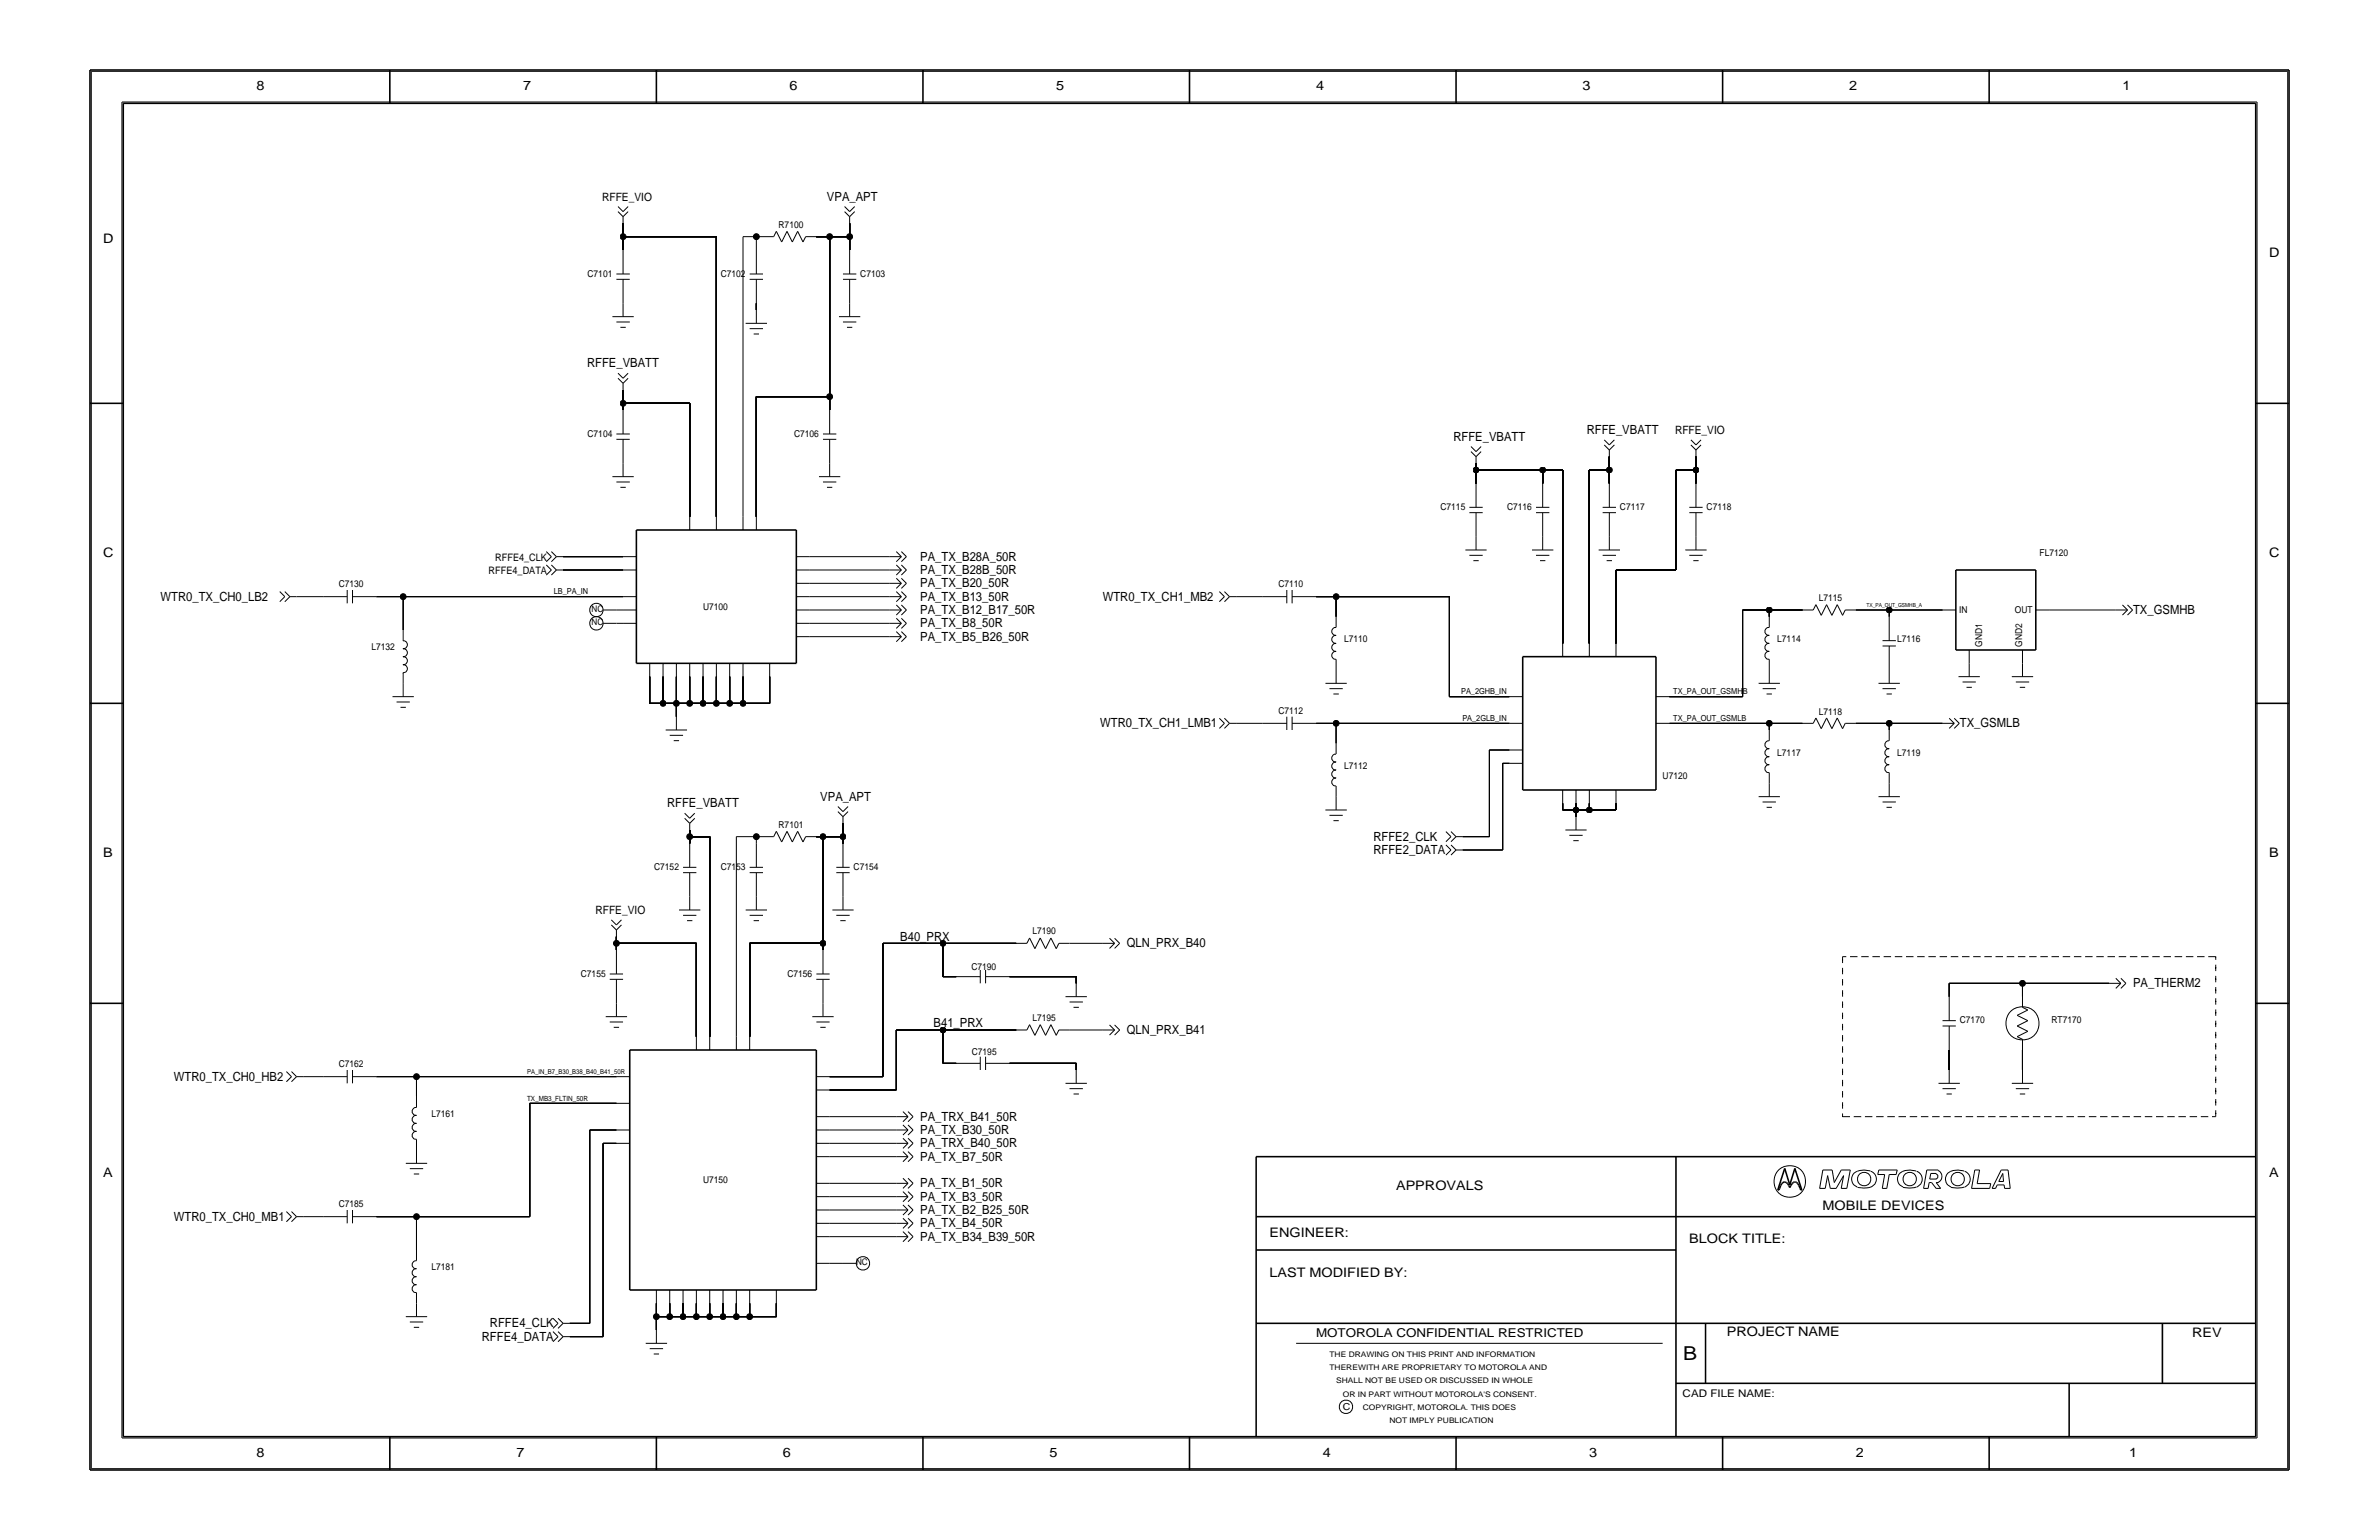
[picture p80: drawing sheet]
<svg xmlns="http://www.w3.org/2000/svg" width="432mm" height="279mm" viewBox="0 0 432 279" stroke-linecap="round" stroke-linejoin="round" font-family="sans-serif">
<defs><g id="words">
<text font-size="3.5" x="305.5" y="246.7">B</text>
<g font-size="2.4">
<text x="46.6" y="16.3">8</text>
<text x="94.9" y="16.3">7</text>
<text x="143.3" y="16.3">6</text>
<text x="191.7" y="16.3">5</text>
<text x="238.9" y="16.3">4</text>
<text x="287.3" y="16.3">3</text>
<text x="335.6" y="16.3">2</text>
<text x="385.2" y="16.3">1</text>
<text x="18.7" y="44.1">D</text>
<text x="411.8" y="46.6">D</text>
<text x="18.7" y="101">C</text>
<text x="411.8" y="101">C</text>
<text x="18.7" y="155.4">B</text>
<text x="411.8" y="155.4">B</text>
<text x="18.7" y="213.5">A</text>
<text x="253.4" y="215.9">APPROVALS</text>
<text x="411.8" y="213.5">A</text>
<text x="330.8" y="219.5">MOBILE DEVICES</text>
<text x="230.4" y="224.4">ENGINEER:</text>
<text x="306.6" y="225.6">BLOCK TITLE:</text>
<text x="230.4" y="231.6">LAST MODIFIED BY:</text>
<text x="313.4" y="242.4">PROJECT NAME</text>
<text x="397.9" y="242.5">REV</text>
<text x="46.6" y="264.3">8</text>
<text x="93.7" y="264.3">7</text>
<text x="142.1" y="264.3">6</text>
<text x="190.5" y="264.3">5</text>
<text x="240.1" y="264.3">4</text>
<text x="288.5" y="264.3">3</text>
<text x="336.9" y="264.3">2</text>
<text x="386.4" y="264.3">1</text>
</g>
<g font-size="2.3">
<text x="150.1" y="36.4">VPA_APT</text>
<text x="106.6" y="66.6">RFFE_VBATT</text>
<text x="263.8" y="79.9">RFFE_VBATT</text>
<text x="288" y="78.7">RFFE_VBATT</text>
<text x="167" y="101.7">PA_TX_B28A_50R</text>
<text x="167" y="106.6">PA_TX_B20_50R</text>
<text x="167" y="104.1">PA_TX_B28B_50R</text>
<text x="29.1" y="109">WTR0_TX_CH0_LB2</text>
<text x="167" y="111.4">PA_TX_B12_B17_50R</text>
<text x="167" y="113.8">PA_TX_B8_50R</text>
<text x="167" y="109">PA_TX_B13_50R</text>
<text x="200.2" y="109">WTR0_TX_CH1_MB2</text>
<text x="387.2" y="111.4">TX_GSMHB</text>
<text x="167" y="116.2">PA_TX_B5_B26_50R</text>
<text x="199.7" y="132">WTR0_TX_CH1_LMB1</text>
<text x="355.7" y="132">TX_GSMLB</text>
<text x="121.1" y="146.5">RFFE_VBATT</text>
<text x="148.9" y="145.3">VPA_APT</text>
<text x="249.3" y="154.9">RFFE2_DATA</text>
<text x="249.3" y="152.5">RFFE2_CLK</text>
<text x="163.4" y="170.7">B40_PRX</text>
<text x="204.5" y="171.9">QLN_PRX_B40</text>
<text x="387.2" y="179.1">PA_THERM2</text>
<text x="169.5" y="186.4">B41_PRX</text>
<text x="204.5" y="187.6">QLN_PRX_B41</text>
<text x="31.6" y="196.1">WTR0_TX_CH0_HB2</text>
<text x="167" y="203.3">PA_TRX_B41_50R</text>
<text x="167" y="205.7">PA_TX_B30_50R</text>
<text x="167" y="208.2">PA_TRX_B40_50R</text>
<text x="167" y="215.4">PA_TX_B1_50R</text>
<text x="167" y="210.6">PA_TX_B7_50R</text>
<text x="31.6" y="221.5">WTR0_TX_CH0_MB1</text>
<text x="167" y="220.3">PA_TX_B2_B25_50R</text>
<text x="167" y="217.8">PA_TX_B3_50R</text>
<text x="167" y="225.1">PA_TX_B34_B39_50R</text>
<text x="167" y="222.7">PA_TX_B4_50R</text>
<text x="87.5" y="243.2">RFFE4_DATA</text>
<text x="88.9" y="240.8">RFFE4_CLK</text>
</g>
<text font-size="2.2" x="238.9" y="242.5">MOTOROLA CONFIDENTIAL RESTRICTED</text>
<g font-size="2.1">
<text x="109.3" y="36.4">RFFE_VIO</text>
<text x="304" y="78.7">RFFE_VIO</text>
<text x="108.1" y="165.8">RFFE_VIO</text>
</g>
<g font-size="1.9">
<text x="89.9" y="101.7">RFFE4_CLK</text>
<text x="88.7" y="104.1">RFFE4_DATA</text>
<text x="305.4" y="253.4">CAD FILE NAME:</text>
</g>
<g font-size="1.7">
<text x="141.3" y="41.4">R7100</text>
<text x="106.6" y="50.2">C7101</text>
<text x="130.8" y="50.2">C7102</text>
<text x="156.1" y="50.2">C7103</text>
<text x="106.6" y="79.2">C7104</text>
<text x="144.1" y="79.2">C7106</text>
<text x="261.5" y="92.5">C7115</text>
<text x="273.6" y="92.5">C7116</text>
<text x="294" y="92.5">C7117</text>
<text x="309.8" y="92.5">C7118</text>
<text x="370.2" y="100.9">FL7120</text>
<text x="61.5" y="106.6">C7130</text>
<text x="232" y="106.6">C7110</text>
<text x="127.6" y="110.7">U7100</text>
<text x="330.1" y="109.1">L7115</text>
<text x="355.6" y="111.3">IN</text>
<text x="365.7" y="111.3">OUT</text>
<text x="67.4" y="117.9">L7132</text>
<text x="244" y="116.5">L7110</text>
<text x="322.6" y="116.5">L7114</text>
<text x="344.4" y="116.5">L7116</text>
<text x="359.8" y="117.3" transform="rotate(-90 359.8 117.3)">GND1</text>
<text x="367" y="117.3" transform="rotate(-90 367 117.3)">GND2</text>
<text x="232" y="129.5">C7112</text>
<text x="330.1" y="129.7">L7118</text>
<text x="322.6" y="137.1">L7117</text>
<text x="344.4" y="137.1">L7119</text>
<text x="244" y="139.5">L7112</text>
<text x="301.8" y="141.3">U7120</text>
<text x="141.3" y="150.2">R7101</text>
<text x="118.7" y="157.8">C7152</text>
<text x="130.8" y="157.8">C7153</text>
<text x="154.9" y="157.8">C7154</text>
<text x="187.4" y="169.5">L7190</text>
<text x="105.4" y="177.2">C7155</text>
<text x="142.9" y="177.2">C7156</text>
<text x="176.3" y="176">C7190</text>
<text x="187.4" y="185.2">L7195</text>
<text x="355.7" y="185.7">C7170</text>
<text x="372.4" y="185.6">RT7170</text>
<text x="176.4" y="191.4">C7195</text>
<text x="61.5" y="193.6">C7162</text>
<text x="78.3" y="202.6">L7161</text>
<text x="127.6" y="214.7">U7150</text>
<text x="61.5" y="219">C7185</text>
<text x="78.3" y="230.4">L7181</text>
<text x="243.7" y="255.8">C</text>
</g>
<g font-size="1.6">
<text x="107.4" y="113.5">NC</text>
<text x="107.4" y="111.1">NC</text>
<text x="155.4" y="229.6">NC</text>
</g>
<g font-size="1.5">
<text x="100.5" y="107.8">LB_PA_IN</text>
<text x="265.2" y="125.9">PA_2GHB_IN</text>
<text x="303.7" y="125.9">TX_PA_OUT_GSMHB</text>
<text x="265.4" y="130.7">PA_2GLB_IN</text>
<text x="303.7" y="130.7">TX_PA_OUT_GSMLB</text>
</g>
<g font-size="1.4">
<text x="241.3" y="246.1">THE DRAWING ON THIS PRINT AND INFORMATION</text>
<text x="241.3" y="248.6">THEREWITH ARE PROPRIETARY TO MOTOROLA AND</text>
<text x="242.5" y="251">SHALL NOT BE USED OR DISCUSSED IN WHOLE</text>
<text x="243.7" y="253.4">OR IN PART WITHOUT MOTOROLA'S CONSENT.</text>
<text x="247.3" y="255.8">COPYRIGHT, MOTOROLA. THIS DOES</text>
<text x="252.2" y="258.2">NOT IMPLY PUBLICATION</text>
</g>
<text font-size="1.3" x="95.7" y="199.7">TX_MB3_FLTIN_50R</text>
<text font-size="1.2" x="95.7" y="194.9">PA_IN_B7_B30_B38_B40_B41_50R</text>
<text font-size="1" x="338.8" y="110.2">TX_PA_OUT_GSMHB_A</text>
</g></defs>
<!-- layer: Nets -->
<g fill="none" stroke="#000" stroke-width=".18">
<path d="M113.1 42.9v2.5zM113.1 40.5v2.4zM113.1 42.9h16.9zM130 42.9v50.8zM134.9 42.9v50.8zM134.9 42.9h2.4zM137.3 42.9h1.2zM137.3 55v1.2zM137.3 42.9v2.5zM148.2 42.9h2.4zM150.6 42.9h3.6zM150.6 42.9v29.1z"/>
<path d="M154.2 42.9v2.5zM154.2 40.5v2.4zM113.1 73.2v1.2zM113.1 70.8v2.4zM113.1 73.2h12.1zM125.2 73.2v20.5zM137.3 72v21.7zM137.3 72h13.3zM150.6 72v2.4zM267.9 85.3v2.4zM267.9 84.1v1.2zM267.9 85.3h12.1z"/>
<path d="M280 85.3h3.6zM280 85.3v2.4zM283.6 85.3v31.4zM288.5 85.3h3.6zM288.5 85.3v31.4zM292.1 85.3v2.4zM292.1 82.9v2.4zM304.2 85.3h3.6zM304.2 85.3v18.1zM307.8 85.3v2.4zM307.8 82.9v2.4zM53.8 108.3h4.9z"/>
<path d="M68.3 108.3h4.9zM73.2 108.3h39.9zM73.2 108.3v6zM102.2 103.4h10.9zM102.2 101h10.9zM111.9 110.7h1.2zM111.9 113.1h1.2zM147 113.1h14.5zM147 105.8h14.5zM147 115.5h14.5zM147 110.7h14.5zM147 108.3h14.5z"/>
<path d="M147 103.4h14.5zM147 101h14.5zM224.4 108.3h4.8zM238.9 108.3h3.6zM242.5 108.3h20.6zM242.5 108.3v3.6zM263.1 108.3v18.1zM293.3 103.4h10.9zM293.3 103.4v13.3zM316.3 110.7h4.8zM316.3 110.7v15.7zM321.1 110.7h6.1z"/>
<path d="M321.1 110.7v1.2zM336.9 110.7h6zM342.9 110.7v1.2zM342.9 110.7h9.7zM371.9 110.7h12.1zM117.9 122.8v4.8zM117.9 127.6h2.4zM120.3 122.8v4.8zM120.3 127.6h2.5zM122.8 127.6v2.4zM122.8 122.8v4.8zM122.8 127.6h2.4z"/>
<path d="M125.2 122.8v4.8zM125.2 127.6h2.4zM127.6 122.8v4.8zM127.6 127.6h2.4zM130 122.8v4.8zM130 127.6h2.4zM132.4 122.8v4.8zM132.4 127.6h2.5zM134.9 122.8v4.8zM134.9 127.6h4.8zM139.7 122.8v4.8zM224.4 131.2h4.8z"/>
<path d="M238.9 131.2h3.6zM242.5 131.2h31.5zM242.5 131.2v3.7zM263.1 126.4h10.9zM270.3 136.1h3.7zM270.3 136.1v15.7zM272.7 138.5h1.3zM272.7 138.5v15.7zM303 126.4h13.3zM303 131.2h18.1zM321.1 131.2h6.1zM321.1 131.2v1.2z"/>
<path d="M336.9 131.2h6zM342.9 131.2v1.2zM342.9 131.2h9.7zM125.2 151.8h3.6zM125.2 151.8v1.2zM125.2 150.6v1.2zM128.8 151.8v36.3zM133.7 151.8v36.3zM133.7 151.8h3.6zM137.3 151.8h1.2zM137.3 151.8v1.2zM148.2 151.8h1.2z"/>
<path d="M149.4 151.8h3.6zM149.4 151.8v19.3zM153 151.8v1.2zM153 149.4v2.4zM265.5 151.8h4.8zM265.5 154.2h7.2zM283.6 145.7v1.3zM283.6 147h2.5zM286.1 147v1.2zM286.1 145.7v1.3zM286.1 147h2.4zM288.5 145.7v1.3z"/>
<path d="M288.5 147h4.8zM293.3 145.7v1.3zM111.9 171.1h14.5zM111.9 171.1v1.3zM111.9 169.9v1.2zM126.4 171.1v17zM136.1 171.1v17zM136.1 171.1h13.3zM149.4 171.1v1.3zM160.3 171.1v24.2zM160.3 171.1h10.8zM171.1 171.1v6.1z"/>
<path d="M171.1 177.2h2.5zM171.1 171.1h13.4zM183.2 177.2h12.1zM194.1 171.1h6.1zM195.3 177.2v1.2zM353.8 178.4v2.4zM353.8 178.4h13.3zM367.1 178.4v2.4zM367.1 178.4h15.7zM55 195.3h3.7zM68.3 195.3h7.3zM75.6 195.3v3.7z"/>
<path d="M75.6 195.3h36.3zM150.6 195.3h9.7zM150.6 197.8h12.1zM162.7 186.9v10.9zM162.7 186.9h8.4zM171.1 192.9h2.5zM171.1 186.9h13.4zM171.1 186.9v6zM183.2 192.9h12.1zM194.1 186.9h6.1zM195.3 192.9v1.2zM353.8 190.5v3.6z"/>
<path d="M367.1 190.5v3.6zM96.2 200.2v20.5zM96.2 200.2h15.7zM107 205h4.9zM107 205v35.1zM109.5 207.4h2.4zM109.5 207.4v35.1zM150.6 205h12.1zM150.6 207.4h12.1zM150.6 209.9h12.1zM150.6 214.7h12.1zM150.6 217.1h12.1z"/>
<path d="M150.6 219.5h12.1zM150.6 202.6h12.1zM55 220.7h3.7zM68.3 220.7h7.3zM75.6 220.7h20.6zM75.6 220.7v6.1zM119.1 238.9v2.4zM119.1 236.5v2.4zM119.1 238.9h2.5zM121.6 236.5v2.4zM121.6 238.9h2.4zM124 236.5v2.4z"/>
<path d="M124 238.9h2.4zM126.4 236.5v2.4zM126.4 238.9h2.4zM128.8 236.5v2.4zM128.8 238.9h2.4zM131.2 236.5v2.4zM131.2 238.9h2.5zM133.7 236.5v2.4zM133.7 238.9h2.4zM136.1 236.5v2.4zM136.1 238.9h4.8zM140.9 236.5v2.4z"/>
<path d="M150.6 229.2h2.4zM150.6 224.4h12.1zM150.6 221.9h12.1zM103.4 242.5h6.1zM103.4 240.1h3.6z"/>
</g>
<path d="M334.4 173.6v29zM334.4 173.6h67.8zM402.2 173.6v29zM334.4 202.6h67.8z" fill="none" stroke="#000" stroke-width=".18" stroke-dasharray=".7 1.4" stroke-linecap="butt"/>
<g fill="#000" stroke="#000" stroke-width=".18">
<circle cx="113.1" cy="42.9" r=".53"/>
<circle cx="137.3" cy="42.9" r=".53"/>
<circle cx="150.6" cy="42.9" r=".53"/>
<circle cx="154.2" cy="42.9" r=".53"/>
<circle cx="113.1" cy="73.2" r=".53"/>
<circle cx="150.6" cy="72" r=".53"/>
<circle cx="267.9" cy="85.3" r=".53"/>
<circle cx="280" cy="85.3" r=".53"/>
<circle cx="292.1" cy="85.3" r=".53"/>
<circle cx="307.8" cy="85.3" r=".53"/>
<circle cx="73.2" cy="108.3" r=".53"/>
<circle cx="242.5" cy="108.3" r=".53"/>
<circle cx="321.1" cy="110.7" r=".53"/>
<circle cx="342.9" cy="110.7" r=".53"/>
<circle cx="120.3" cy="127.6" r=".53"/>
<circle cx="122.8" cy="127.6" r=".53"/>
<circle cx="125.2" cy="127.6" r=".53"/>
<circle cx="127.6" cy="127.6" r=".53"/>
<circle cx="130" cy="127.6" r=".53"/>
<circle cx="132.4" cy="127.6" r=".53"/>
<circle cx="134.9" cy="127.6" r=".53"/>
<circle cx="242.5" cy="131.2" r=".53"/>
<circle cx="321.1" cy="131.2" r=".53"/>
<circle cx="342.9" cy="131.2" r=".53"/>
<circle cx="125.2" cy="151.8" r=".53"/>
<circle cx="137.3" cy="151.8" r=".53"/>
<circle cx="149.4" cy="151.8" r=".53"/>
<circle cx="153" cy="151.8" r=".53"/>
<circle cx="286.1" cy="147" r=".53"/>
<circle cx="288.5" cy="147" r=".53"/>
<circle cx="111.9" cy="171.1" r=".53"/>
<circle cx="149.4" cy="171.1" r=".53"/>
<circle cx="171.1" cy="171.1" r=".53"/>
<circle cx="367.1" cy="178.4" r=".53"/>
<circle cx="75.6" cy="195.3" r=".53"/>
<circle cx="171.1" cy="186.9" r=".53"/>
<circle cx="75.6" cy="220.7" r=".53"/>
<circle cx="119.1" cy="238.9" r=".53"/>
<circle cx="121.6" cy="238.9" r=".53"/>
<circle cx="124" cy="238.9" r=".53"/>
<circle cx="126.4" cy="238.9" r=".53"/>
<circle cx="128.8" cy="238.9" r=".53"/>
<circle cx="131.2" cy="238.9" r=".53"/>
<circle cx="133.7" cy="238.9" r=".53"/>
<circle cx="136.1" cy="238.9" r=".53"/>
</g>
<!-- layer: Components -->
<g fill="none" stroke="#000" stroke-width=".18">
<path d="M112.2 37.5l.9 .9zM112.2 38.4l.9 .9zM113.1 38.4l.9-.9zM113.1 39.3l.9-.9zM113.1 39.3v1.2zM153.3 37.5l.9 .9zM153.3 38.4l.9 .9zM154.2 39.3v1.2zM155.1 37.5l-.9 .9zM155.1 38.4l-.9 .9zM111.2 57.5h3.8zM111.9 49.7h2.4z"/>
<path d="M111.9 58.4h2.4zM111.9 50.7h2.4zM112.6 59.4h1zM113.1 55v2.5zM113.1 50.7v4.3zM113.1 45.4v4.3zM135.3 58.7h3.9zM136.1 49.7h2.4zM136.1 59.6h2.4zM136.1 50.7h2.4zM137.3 56.2v2.5zM137.3 50.7v4.3z"/>
<path d="M137.3 45.4v4.3zM138.5 42.9h1.9zM140.9 42l1 1.9zM140.9 42l-.5 .9zM142.8 42l-.9 1.9zM142.8 42l1 1.9zM144.8 42l.9 1.9zM144.8 42l-1 1.9zM146.2 42.9l-.5 1zM146.2 42.9h2zM152.3 57.5h3.8zM153 50.7h2.4z"/>
<path d="M153 58.4h2.4zM153 49.7h2.4zM153.7 59.4h1zM154.2 55v2.5zM154.2 50.7v4.3zM154.2 45.4v4.3zM111.9 78.7h2.4zM111.9 79.7h2.4zM112.2 67.7l.9 .9zM112.2 68.6l.9 .9zM113.1 69.5v1.3zM113.1 79.7v4.4z"/>
<path d="M113.1 74.4v4.3zM114 67.7l-.9 .9zM114 68.6l-.9 .9zM136.8 60.6h1zM149.4 78.7h2.4zM149.4 79.7h2.4zM150.6 79.7v4.4zM150.6 74.4v4.3zM291.2 79.8l.9 .9zM293 79.8l-.9 .9zM306.9 79.8l.9 .9zM111.2 86.5h3.8z"/>
<path d="M111.9 87.4h2.4zM112.6 88.4h1zM113.1 84.1v2.4zM125.2 93.7v2.5zM130 93.7v2.5zM134.9 93.7v2.5zM137.3 93.7v2.5zM148.6 86.5h3.9zM149.4 87.4h2.4zM150.1 88.4h1zM150.6 84.1v2.4zM266 99.8h3.8z"/>
<path d="M266.7 92h2.4zM266.7 93h2.4zM267 81l.9 .9zM267 81.9l.9 1zM267.9 82.9v1.2zM267.9 93v4.4zM267.9 87.7v4.3zM267.9 97.4v2.4zM268.8 81l-.9 .9zM268.8 81.9l-.9 1zM278.1 99.8h3.8zM278.8 92h2.4z"/>
<path d="M278.8 93h2.4zM280 93v4.4zM280 87.7v4.3zM280 97.4v2.4zM290.2 99.8h3.8zM290.9 93h2.4zM290.9 92h2.4zM291.2 80.7l.9 .9zM292.1 97.4v2.4zM292.1 93v4.4zM292.1 87.7v4.3zM292.1 81.6v1.3z"/>
<path d="M293 80.7l-.9 .9zM305.9 99.8h3.9zM306.6 93h2.4zM306.6 92h2.4zM306.9 80.7l.9 .9zM307.8 80.7l.9-.9zM307.8 81.6l.9-.9zM307.8 81.6v1.3zM307.8 93v4.4zM307.8 87.7v4.3zM307.8 97.4v2.4zM50.8 107.3l.9 1z"/>
<path d="M51.7 108.3l-.9 .9zM51.7 107.3l.9 1zM52.6 108.3l-.9 .9zM52.6 108.3h1.2zM58.7 108.3h4.3zM63 107v2.5zM64 108.3h4.3zM64 107v2.5zM73.1 117.7a.71 .71 0 0 1 .8 .7 .71 .71 0 0 1-.8 .7M73.1 119.2a.71 .71 0 0 1 .8 .7 .71 .71 0 0 1-.8 .7M73.1 116.3a.71 .71 0 0 1 .8 .7 .71 .71 0 0 1-.8 .7M73.2 114.3v1.9z"/>
<path d="M99.2 102.5l.9 .9zM99.2 100.1l.9 .9zM100.1 103.4l-.9 .9zM100.1 102.5l.9 .9zM100.1 101l-.9 .9zM100.1 100.1l.9 .9zM101 103.4l-.9 .9zM101 103.4h1.2zM101 101l-.9 .9zM101 101h1.2zM109.5 113.1h2.4zM109.5 110.7h2.4z"/>
<path d="M113.1 108.3h2.4zM113.1 110.7h2.4zM113.1 113.1h2.4zM113.1 103.4h2.4zM113.1 101h2.4zM144.5 110.7h2.5zM144.5 113.1h2.5zM144.5 115.5h2.5zM144.5 108.3h2.5zM144.5 101h2.5zM144.5 103.4h2.5zM144.5 105.8h2.5z"/>
<path d="M161.5 115.5h2.1zM161.5 113.1h2.1zM161.5 110.7h2.1zM161.5 108.3h2.1zM161.5 105.8h2.1zM161.5 103.4h2.1zM161.5 101h2.1zM162.7 114.6l.9 .9zM162.7 112.2l.9 .9zM162.7 109.8l.9 .9zM162.7 107.3l.9 1zM162.7 104.9l.9 .9z"/>
<path d="M162.7 102.5l.9 .9zM162.7 100.1l.9 .9zM162.7 116.4l.9-.9zM162.7 114l.9-.9zM162.7 111.6l.9-.9zM162.7 109.2l.9-.9zM162.7 106.8l.9-1zM162.7 104.3l.9-.9zM162.7 101.9l.9-.9zM163.6 114.6l.9 .9zM163.6 112.2l.9 .9zM163.6 109.8l.9 .9z"/>
<path d="M163.6 107.3l.9 1zM163.6 104.9l.9 .9zM163.6 102.5l.9 .9zM163.6 100.1l.9 .9zM163.6 116.4l.9-.9zM163.6 114l.9-.9zM163.6 111.6l.9-.9zM163.6 109.2l.9-.9zM163.6 106.8l.9-1zM163.6 104.3l.9-.9zM163.6 101.9l.9-.9zM221.3 107.3l.9 1z"/>
<path d="M222.2 108.3l-.9 .9zM222.2 107.3l1 1zM223.2 108.3l-1 .9zM223.2 108.3h1.2zM229.2 108.3h4.4zM233.6 107v2.5zM234.5 108.3h4.4zM234.5 107v2.5zM242.5 119.6v2zM242.5 111.9v1.9zM242.5 113.9a.71 .71 0 0 0-.8 .7 .71 .71 0 0 0 .8 .7M242.5 116.8a.71 .71 0 0 0-.8 .7 .71 .71 0 0 0 .8 .7"/>
<path d="M242.5 118.2a.71 .71 0 0 0-.8 .7 .71 .71 0 0 0 .8 .7M242.5 115.3a.71 .71 0 0 0-.8 .7 .71 .71 0 0 0 .8 .7M266.7 100.8h2.4zM267.4 101.7h1zM278.8 100.8h2.4zM279.5 101.7h1zM283.6 116.7v2.4zM288.5 116.7v2.4zM290.9 100.8h2.4zM291.6 101.7h1zM293.3 116.7v2.4zM306.6 100.8h2.4z"/>
<path d="M307.3 101.7h1zM321.1 119.6v2zM321.1 111.9v1.9zM321.1 113.9a.71 .71 0 0 0-.8 .7 .71 .71 0 0 0 .8 .7M321.1 116.8a.71 .71 0 0 0-.8 .7 .71 .71 0 0 0 .8 .7M321.1 118.2a.71 .71 0 0 0-.8 .7 .71 .71 0 0 0 .8 .7M321.1 115.3a.71 .71 0 0 0-.8 .7 .71 .71 0 0 0 .8 .7M327.2 110.7h1.9zM329.6 109.7l1 1.9zM329.6 109.7l-.5 1zM331.5 109.7l-.9 1.9zM331.5 109.7l1 1.9z"/>
<path d="M333.5 109.7l.9 1.9zM333.5 109.7l-1 1.9zM334.9 110.7l-.5 .9zM334.9 110.7h2zM341.7 117.2h2.4zM341.7 116.2h2.4zM342.9 117.2v4.4zM342.9 111.9v4.3zM352.6 110.7h2.4zM357.4 117.9v2.4zM367.1 117.9v2.4zM369.5 110.7h2.4z"/>
<path d="M384 110.7h2.2zM385.2 109.8l1 .9zM385.2 111.6l1-.9zM386.2 109.8l.9 .9zM386.2 111.6l.9-.9zM71.2 126.4h3.9zM72 127.4h2.4zM72.7 128.3h1zM73.1 120.6a.71 .71 0 0 1 .8 .7 .71 .71 0 0 1-.8 .7M73.2 124v2.4zM73.2 122v2zM117.9 120.3v2.5z"/>
<path d="M120.3 120.3v2.5zM120.8 132.4h3.9zM121.6 133.4h2.4zM122.3 134.4h.9zM122.8 120.3v2.5zM122.8 130v2.4zM125.2 120.3v2.5zM127.6 120.3v2.5zM130 120.3v2.5zM132.4 120.3v2.5zM134.9 120.3v2.5zM139.7 120.3v2.5z"/>
<path d="M221.3 130.3l.9 .9zM222.2 131.2l-.9 1zM222.2 130.3l1 .9zM223.2 131.2l-1 1zM223.2 131.2h1.2zM229.2 131.2h4.4zM233.6 130v2.4zM234.5 131.2h4.4zM234.5 130v2.4zM240.6 124h3.8zM241.3 124.9h2.4zM242 125.9h1z"/>
<path d="M242.5 121.6v2.4zM242.5 134.9v1.9zM242.5 136.8a.71 .71 0 0 0-.8 .7 .71 .71 0 0 0 .8 .7M242.5 139.7a.71 .71 0 0 0-.8 .7 .71 .71 0 0 0 .8 .8M242.5 138.3a.71 .71 0 0 0-.8 .7 .71 .71 0 0 0 .8 .7M274 138.5h2.4zM274 136.1h2.4zM274 131.2h2.4zM274 126.4h2.4zM300.6 131.2h2.4zM300.6 126.4h2.4zM319.2 124h3.9z"/>
<path d="M319.9 124.9h2.4zM320.6 125.9h1zM321.1 121.6v2.4zM321.1 132.4v2zM321.1 134.4a.71 .71 0 0 0-.8 .7 .71 .71 0 0 0 .8 .7M321.1 137.3a.71 .71 0 0 0-.8 .7 .71 .71 0 0 0 .8 .7M321.1 138.8a.71 .71 0 0 0-.8 .7 .71 .71 0 0 0 .8 .7M321.1 135.9a.71 .71 0 0 0-.8 .7 .71 .71 0 0 0 .8 .7M327.2 131.2h1.9zM329.6 130.3l1 1.9zM329.6 130.3l-.5 .9zM331.5 130.3l-.9 1.9z"/>
<path d="M331.5 130.3l1 1.9zM333.5 130.3l.9 1.9zM333.5 130.3l-1 1.9zM334.9 131.2l-.5 1zM334.9 131.2h2zM341 124h3.8zM341.7 124.9h2.4zM342.4 125.9h1zM342.9 121.6v2.4zM342.9 132.4v2zM342.9 134.4a.71 .71 0 0 0-.8 .7 .71 .71 0 0 0 .8 .7M342.9 137.3a.71 .71 0 0 0-.8 .7 .71 .71 0 0 0 .8 .7"/>
<path d="M342.9 138.8a.71 .71 0 0 0-.8 .7 .71 .71 0 0 0 .8 .7M342.9 135.9a.71 .71 0 0 0-.8 .7 .71 .71 0 0 0 .8 .7M352.6 131.2h2.1zM353.8 130.3l.9 .9zM353.8 132.2l.9-1zM354.7 130.3l.9 .9zM354.7 132.2l.9-1zM355.5 122.8h3.8zM356.2 123.7h2.4zM356.9 124.7h1zM357.4 120.3v2.5zM365.2 122.8h3.8z"/>
<path d="M365.9 123.7h2.4zM366.6 124.7h1zM367.1 120.3v2.5zM124 157.4h2.4zM124 158.3h2.4zM124.3 147.5l.9 1zM124.3 148.5l.9 .9zM125.2 149.4v1.2zM125.2 158.3v4.4zM125.2 153v4.4zM126.1 147.5l-.9 1zM126.1 148.5l-.9 .9z"/>
<path d="M136.1 157.4h2.4zM136.1 158.3h2.4zM137.3 158.3v4.4zM137.3 153v4.4zM138.5 151.8h1.9zM140.9 150.8l1 2zM140.9 150.8l-.5 1zM142.8 150.8l-.9 2zM142.8 150.8l1 2zM144.8 150.8l.9 2zM144.8 150.8l-1 2zM146.2 151.8l-.5 1z"/>
<path d="M146.2 151.8h2zM151.8 158.3h2.4zM151.8 157.4h2.4zM152.1 146.3l.9 .9zM152.1 147.2l.9 1zM153 148.2v1.2zM153 158.3v4.4zM153 153v4.4zM153.9 146.3l-.9 .9zM153.9 147.2l-.9 1zM240.6 147h3.8zM241.3 147.9h2.4z"/>
<path d="M242 148.9h1zM242.5 142.6v1.9zM242.5 144.5v2.5zM242.5 141.2a.71 .71 0 0 0-.8 .7 .71 .71 0 0 0 .8 .7M262.4 150.9l1 .9zM262.4 153.3l1 .9zM263.4 151.8l-1 .9zM263.4 150.9l.9 .9zM263.4 154.2l-1 .9zM263.4 153.3l.9 .9zM264.3 151.8l-.9 .9zM264.3 151.8h1.2z"/>
<path d="M264.3 154.2l-.9 .9zM264.3 154.2h1.2zM283.6 143.3v2.4zM284.1 150.6h3.9zM284.8 151.6h2.5zM285.6 152.5h.9zM286.1 148.2v2.4zM286.1 143.3v2.4zM288.5 143.3v2.4zM293.3 143.3v2.4zM319.2 144.5h3.9zM319.9 145.5h2.4z"/>
<path d="M320.6 146.5h1zM321.1 140.2v1.9zM321.1 142.1v2.4zM341 144.5h3.8zM341.7 145.5h2.4zM342.4 146.5h1zM342.9 140.2v1.9zM342.9 142.1v2.4zM110.7 176.7h2.4zM110.7 177.7h2.4zM111 166.9l.9 .9zM111 167.8l.9 .9z"/>
<path d="M111.9 167.8l.9-.9zM111.9 168.7l.9-.9zM111.9 168.7v1.2zM111.9 177.7v4.3zM111.9 172.4v4.3zM123.2 165.1h3.9zM124 166.1h2.4zM124.7 167h1zM125.2 162.7v2.4zM135.3 165.1h3.9zM136.1 166.1h2.4zM136.8 167h1z"/>
<path d="M137.3 162.7v2.4zM148.2 176.7h2.4zM148.2 177.7h2.4zM149.4 177.7v4.3zM149.4 172.4v4.3zM151.1 165.1h3.8zM151.8 166.1h2.4zM152.5 167h1zM153 162.7v2.4zM173.6 177.2h4.3zM177.9 176v2.4zM178.9 177.2h4.3z"/>
<path d="M178.9 176v2.4zM184.5 171.1h1.9zM186.9 170.2l.9 1.9zM186.9 170.2l-.5 .9zM188.8 170.2l-1 1.9zM188.8 170.2l1 1.9zM190.7 170.2l1 1.9zM190.7 170.2l-.9 1.9zM192.2 171.1l-.5 1zM192.2 171.1h1.9zM195.3 178.4v2.4zM200.2 171.1h2.1z"/>
<path d="M201.4 170.2l.9 .9zM201.4 172.1l.9-1zM202.3 170.2l.9 .9zM202.3 172.1l.9-1zM382.8 178.4h2.1zM384 177.5l.9 .9zM384 179.3l.9-.9zM384.9 177.5l1 .9zM384.9 179.3l1-.9zM52 194.4l.9 .9zM52.9 195.3l-.9 1zM52.9 194.4l.9 .9z"/>
<path d="M53.8 195.3l-.9 1zM53.8 195.3h1.2zM58.7 195.3h4.3zM63 194.1v2.4zM64 195.3h4.3zM64 194.1v2.4zM75.6 199v1.9zM109.9 184.5h3.9zM110.7 185.4h2.4zM111.4 186.4h1zM111.9 182v2.5zM111.9 195.3h2.4z"/>
<path d="M126.4 188.1v2.4zM128.8 188.1v2.4zM133.7 188.1v2.4zM136.1 188.1v2.4zM147.4 184.5h3.9zM148.2 185.4h2.4zM148.2 195.3h2.4zM148.2 197.8h2.4zM148.9 186.4h1zM149.4 182v2.5zM173.6 192.9h4.3zM177.9 191.7v2.4z"/>
<path d="M178.9 192.9h4.3zM178.9 191.7v2.4zM184.5 186.9h1.9zM186.9 185.9l.9 1.9zM186.9 185.9l-.5 1zM188.8 185.9l-1 1.9zM188.8 185.9l1 1.9zM190.7 185.9l1 1.9zM190.7 185.9l-.9 1.9zM192.2 186.9l-.5 .9zM192.2 186.9h1.9zM193.4 196.5h3.9z"/>
<path d="M193.4 180.8h3.9zM194.1 197.5h2.4zM194.1 181.8h2.4zM194.9 198.5h.9zM194.9 182.8h.9zM195.3 194.1v2.4zM200.2 186.9h2.1zM201.4 186l.9 .9zM201.4 187.8l.9-.9zM202.3 186l.9 .9zM202.3 187.8l.9-.9zM351.8 196.5h3.9z"/>
<path d="M352.6 186.1h2.4zM352.6 185.2h2.4zM352.6 197.5h2.4zM353.3 198.5h1zM353.8 186.1v4.4zM353.8 180.8v4.4zM353.8 194.1v2.4zM365.2 196.5h3.8zM365.9 197.5h2.4zM366.1 184.2l2 1zM366.1 186.1l2 1zM366.1 188.1l1 .5z"/>
<path d="M366.1 184.2l2-1zM366.1 186.1l2-.9zM366.1 188.1l2-1zM366.6 198.5h1zM367.1 180.8v2zM367.1 188.6v1.9zM367.1 182.8l1 .4zM367.1 194.1v2.4zM52 219.8l.9 .9zM52.9 219.8l.9 .9zM63 219.5v2.4zM64 219.5v2.4z"/>
<path d="M73.7 211.1h3.8zM74.4 212h2.4zM75.1 213h1zM75.6 206.7v1.9zM75.6 208.6v2.5zM75.6 202.4a.71 .71 0 0 0-.8 .7 .71 .71 0 0 0 .8 .7M75.6 205.3a.71 .71 0 0 0-.8 .7 .71 .71 0 0 0 .8 .7M75.6 203.9a.71 .71 0 0 0-.8 .7 .71 .71 0 0 0 .8 .7M75.6 200.9a.71 .71 0 0 0-.8 .8 .71 .71 0 0 0 .8 .7M111.9 200.2h2.4zM111.9 205h2.4zM111.9 207.4h2.4z"/>
<path d="M148.2 219.5h2.4zM148.2 217.1h2.4zM148.2 214.7h2.4zM148.2 207.4h2.4zM148.2 209.9h2.4zM148.2 205h2.4zM148.2 202.6h2.4zM162.7 202.6h2.1zM162.7 207.4h2.1zM162.7 205h2.1zM162.7 209.9h2.1zM162.7 214.7h2.1z"/>
<path d="M162.7 217.1h2.1zM162.7 219.5h2.1zM163.9 201.7l.9 .9zM163.9 206.5l.9 .9zM163.9 204.1l.9 .9zM163.9 208.9l.9 1zM163.9 213.8l.9 .9zM163.9 216.2l.9 .9zM163.9 218.6l.9 .9zM163.9 203.5l.9-.9zM163.9 208.4l.9-1zM163.9 205.9l.9-.9z"/>
<path d="M163.9 210.8l.9-.9zM163.9 215.6l.9-.9zM163.9 218l.9-.9zM164.8 201.7l.9 .9zM164.8 206.5l.9 .9zM164.8 204.1l.9 .9zM164.8 208.9l.9 1zM164.8 213.8l.9 .9zM164.8 216.2l.9 .9zM164.8 218.6l.9 .9zM164.8 203.5l.9-.9zM164.8 208.4l.9-1z"/>
<path d="M164.8 205.9l.9-.9zM164.8 210.8l.9-.9zM164.8 215.6l.9-.9zM164.8 218l.9-.9zM52.9 220.7l-.9 1zM53.8 220.7l-.9 1zM53.8 220.7h1.2zM58.7 220.7h4.3zM64 220.7h4.3zM73.7 238.9h3.8zM74.4 239.8h2.4zM75.6 234.5v2z"/>
<path d="M75.6 226.8v1.9zM75.6 236.5v2.4zM75.6 230.2a.71 .71 0 0 0-.8 .7 .71 .71 0 0 0 .8 .7M75.6 233.1a.71 .71 0 0 0-.8 .7 .71 .71 0 0 0 .8 .7M75.6 231.7a.71 .71 0 0 0-.8 .7 .71 .71 0 0 0 .8 .7M75.6 228.8a.71 .71 0 0 0-.8 .7 .71 .71 0 0 0 .8 .7M100.4 239.2l.9 .9zM101.3 239.2l.9 .9zM119.1 234v2.5zM121.6 234v2.5zM124 234v2.5zM126.4 234v2.5z"/>
<path d="M128.8 234v2.5zM131.2 234v2.5zM133.7 234v2.5zM136.1 234v2.5zM140.9 234v2.5zM148.2 229.2h2.4zM148.2 224.4h2.4zM148.2 221.9h2.4zM153 229.2h2.4zM162.7 221.9h2.1zM162.7 224.4h2.1zM163.9 221l.9 .9z"/>
<path d="M163.9 223.4l.9 1zM163.9 220.4l.9-.9zM163.9 222.9l.9-1zM163.9 225.3l.9-.9zM164.8 221l.9 .9zM164.8 223.4l.9 1zM164.8 220.4l.9-.9zM164.8 222.9l.9-1zM164.8 225.3l.9-.9zM75.1 240.8h1zM100.4 241.6l.9 .9zM101.3 240.1l-.9 .9z"/>
<path d="M101.3 242.5l-.9 .9zM101.3 241.6l.9 .9zM102.2 240.1l-.9 .9zM102.2 240.1h1.2zM102.2 242.5l-.9 .9zM102.2 242.5h1.2zM117.2 243.7h3.9zM117.9 244.7h2.4zM118.7 245.7h.9zM119.1 241.3v2.4z"/>
<circle cx="108.2" cy="110.7" r="1.22"/>
<circle cx="108.2" cy="113.1" r="1.22"/>
<circle cx="367.1" cy="185.7" r="3"/>
<circle cx="156.6" cy="229.2" r="1.22"/>
</g>
<g fill="none" stroke="#000" stroke-width=".29">
<path d="M115.5 96.2h29zM115.5 96.2v24.1zM144.5 96.2v24.1zM276.4 119.1v24.2zM276.4 119.1h24.2zM300.6 119.1v24.2zM355 103.4h14.5zM355 103.4v14.5zM355 117.9h14.5zM369.5 103.4v14.5zM115.5 120.3h29zM276.4 143.3h24.2z"/>
<path d="M114.3 190.5v43.5zM114.3 190.5h33.9zM148.2 190.5v43.5zM114.3 234h33.9z"/>
</g>
<!-- layer: Page Border and Title Block -->
<g fill="none" stroke="#000" stroke-width=".29">
<path d="M16.3 12.7h399.2zM16.3 12.7v254zM22.4 18.7h387zM22.4 18.7v242zM70.8 12.7v6zM119.1 12.7v6zM167.5 12.7v6zM215.9 12.7v6zM264.3 12.7v6zM312.7 12.7v6zM361 12.7v6zM409.4 18.7v242z"/>
<path d="M415.5 12.7v254zM16.3 73.2h6.1zM409.4 73.2h6.1zM16.3 127.6h6.1zM409.4 127.6h6.1zM16.3 182h6.1zM409.4 182h6.1zM228 209.9v50.8zM228 209.9h181.4zM304.2 209.9v50.8zM322.7 215.9h.2zM323 215.6l-.1 .3z"/>
<path d="M323.2 215.1l-.2 .5zM323.4 214.7l-.2 .4zM323.6 214.5l.2-.1zM323.6 214.5l-.2 .2zM323.8 214.4h.2zM323.9 212l1 3zM323.9 212l-1.2 3.9zM324 214.4l.2 .1zM324.2 214.5l.3 .2zM324.5 214.7l.2 .4zM324.7 215.1l.2 .4zM325 215.1l-.1 .4z"/>
<path d="M325.3 214.7l-.3 .4zM325.5 214.5l.2-.1zM325.5 214.5l-.2 .2zM325.7 214.4h.2zM325.8 212l1.2 3.9zM325.8 212l-.9 3zM325.9 214.4l.2 .1zM326.1 214.5l.2 .2zM326.3 214.7l.2 .4zM326.5 215.1l.2 .5zM326.7 215.6l.1 .3zM326.8 215.9h.2z"/>
<path d="M228 220.7h181.4zM228 226.8h76.2zM228 240.1h181.4zM304.2 251h105.2zM309.6 240.1v10.9zM375.6 251v9.7zM392.5 240.1v10.9zM16.3 266.7h399.2zM22.4 260.7h387zM70.8 260.7v6zM119.1 260.7v6zM167.5 260.7v6z"/>
<path d="M215.9 260.7v6zM264.3 260.7v6zM312.7 260.7v6zM361 260.7v6z"/>
</g>
<g fill="none" stroke="#000" stroke-width=".18">
<path d="M16.6 12.9v253.6zM16.6 12.9h398.6zM22.1 18.5v242.4zM22.1 18.5h387.6zM409.7 18.5v242.4zM415.2 12.9v253.6zM330.3 215.6h1zM330.9 212.3h1.6zM330.9 212.3l-.6 3.3zM331.7 213.3l-.4 2.3zM331.7 213.3l.5 2.3zM332.2 215.6h1.1z"/>
<path d="M332.5 212.3l.4 2.2zM334.2 212.3h1.6zM334.2 212.3l-1.3 2.2zM334.2 215.6h1zM334.6 213.3l-.4 2.3zM334.6 213.3l-1.3 2.3zM335.8 212.3l-.6 3.3zM337 212.5a1.52 1.52 0 0 0-.9 1.5 1.52 1.52 0 0 0 1 1.4M339.5 212.5l-.1-.1a3.8 3.8 0 0 0-2.3 .1M339.6 212.5a1.56 1.56 0 0 1 .9 1.8 1.56 1.56 0 0 1-1.6 1.2l-1.8-.1M340.8 213.1h1.3zM341 212.3h3.4z"/>
<path d="M341 212.3l-.2 .8zM341.6 215.6h.9zM342.1 213.1l-.5 2.5zM342.9 213.1l-.4 2.5zM342.9 213.1h1.3zM344.4 212.3l-.2 .8zM347.8 212.5a2.85 2.85 0 0 0-3.2 .7 1.55 1.55 0 0 0 .8 2.2M347.8 215.4l-1.3 .1-1.1-.1M347.9 212.5a1.51 1.51 0 0 1 1 1.4 1.51 1.51 0 0 1-1 1.5M349.1 215.6h.9zM349.7 212.3h2.1zM349.7 212.3l-.6 3.3z"/>
<path d="M350.2 214.5h.4zM350.2 214.5l-.2 1.1zM350.3 213.9h1.1zM350.4 212.9h1zM350.4 212.9l-.1 1zM350.6 214.5l.8 1.1zM351.4 213a.47 .47 0 0 1 .3 .5 .47 .47 0 0 1-.3 .4M351.4 214.5l.8 1.1zM351.4 214.5h.4zM351.4 215.6h.8zM351.8 212.4a1.18 1.18 0 0 1 .7 1.1 1.18 1.18 0 0 1-.7 1M356.5 212.5a2.85 2.85 0 0 0-3.2 .7 1.55 1.55 0 0 0 .8 2.2"/>
<path d="M356.5 215.4l-1.3 .1-1.1-.1M356.6 212.5a1.51 1.51 0 0 1 1 1.4 1.51 1.51 0 0 1-1 1.5M357.8 215.6h3.3zM358.4 212.3h.9zM358.4 212.3l-.6 3.3zM358.9 214.7h2.4zM359.3 212.3l-.4 2.4zM361.3 214.7l-.2 .9zM361.6 215.6h.6zM362.5 215h1.3zM362.5 215l-.3 .6zM362.8 214.4h.9z"/>
<path d="M363.2 212.3l-1.6 3.3zM363.2 212.3h1.3zM363.5 212.9l-.7 1.5zM363.5 212.9l.2 1.5zM363.8 215v.6zM363.8 215.6h1.1zM364.5 212.3l.4 3.3zM235.3 243.7h66.5zM16.6 266.5h398.6zM22.1 260.9h387.6z"/>
<circle cx="324.8" cy="214.4" r="2.88"/>
<circle cx="338.3" cy="213.9" r="1.22"/>
<circle cx="346.6" cy="213.9" r="1.22"/>
<circle cx="355.3" cy="213.9" r="1.22"/>
<circle cx="244.3" cy="255.2" r="1.22"/>
</g>
<use href="#words"/>
</svg>
